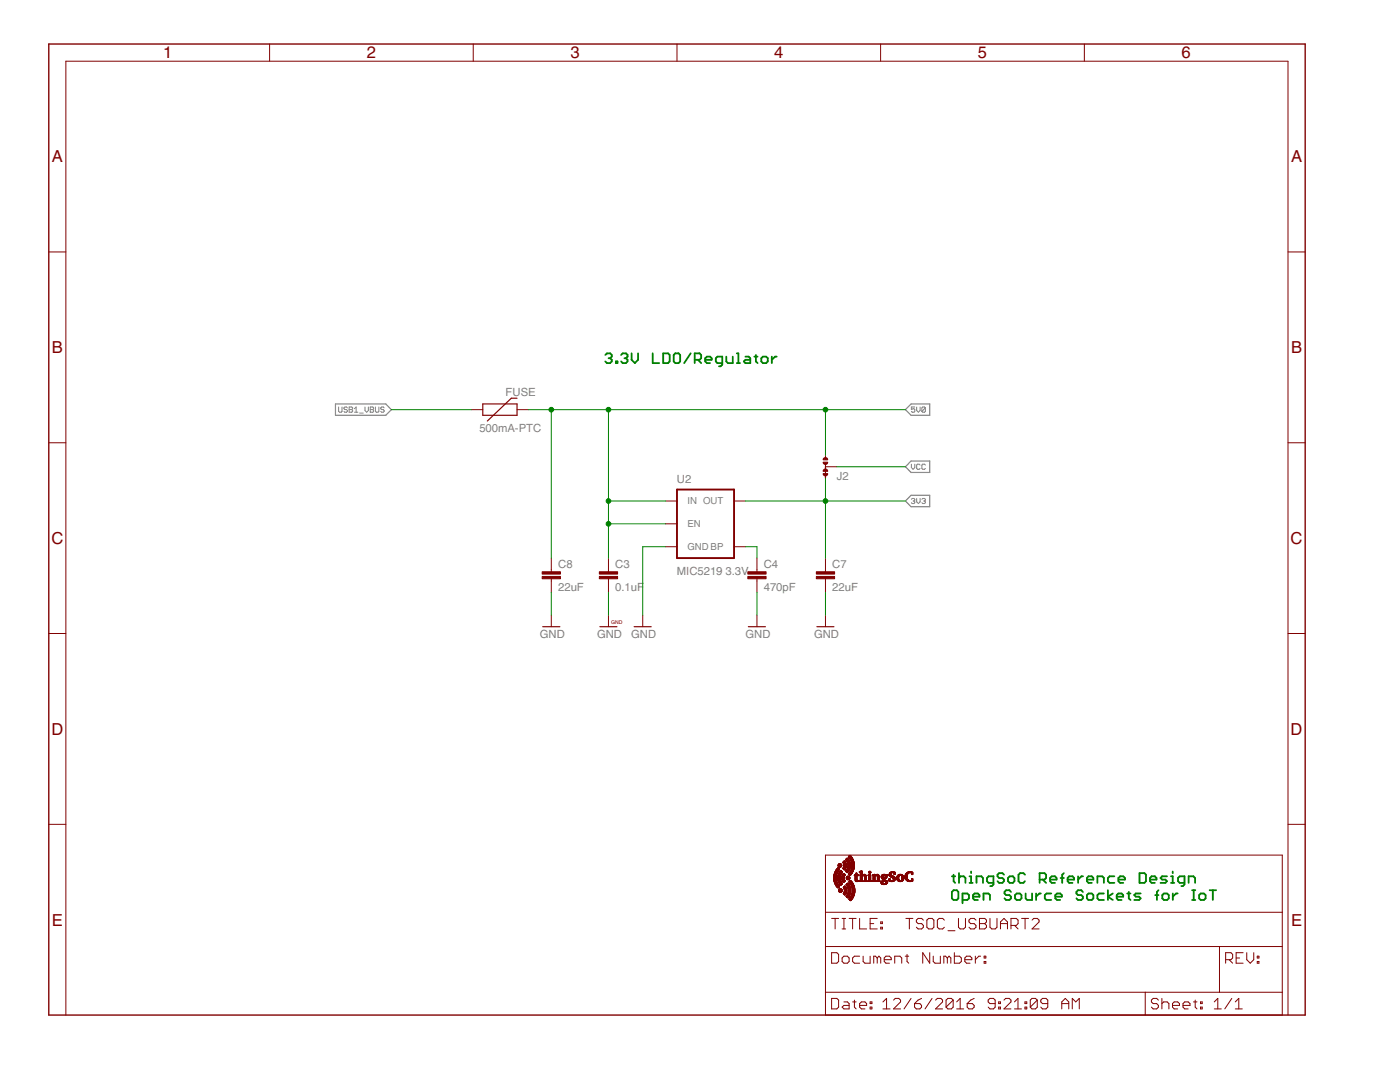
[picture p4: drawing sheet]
<svg xmlns="http://www.w3.org/2000/svg" width="279mm" height="216mm" viewBox="0 0 279 216" stroke-linecap="round" stroke-linejoin="round" font-family="sans-serif">
<defs><g id="words">
<g font-size="3.8" fill="#800000">
<text x="32.6" y="11.7">1</text>
<text x="73.2" y="11.7">2</text>
<text x="113.9" y="11.7">3</text>
<text x="154.5" y="11.7">4</text>
<text x="195.2" y="11.7">5</text>
<text x="235.8" y="11.7">6</text>
<text x="10.3" y="32.4">A</text>
<text x="257.7" y="32.4">A</text>
<text x="10.3" y="70.5">B</text>
<text x="257.7" y="70.5">B</text>
<text x="10.3" y="108.5">C</text>
<text x="257.6" y="108.5">C</text>
<text x="10.3" y="146.6">D</text>
<text x="257.6" y="146.6">D</text>
<text x="10.3" y="184.7">E</text>
<text x="257.7" y="184.7">E</text>
</g>
<g font-size="2.6" fill="#808080">
<text x="100.9" y="79">FUSE</text>
<text x="95.7" y="86.3">500mA-PTC</text>
<text x="167" y="95.9">J2</text>
<text x="135.1" y="96.3">U2</text>
<text x="111.4" y="113.3">C8</text>
<text x="122.8" y="113.3">C3</text>
<text x="152.4" y="113.3">C4</text>
<text x="166.1" y="113.3">C7</text>
<text x="111.4" y="117.9">22uF</text>
<text x="122.8" y="117.9">0.1uF</text>
<text x="135.1" y="114.8">MIC5219</text>
<text x="144.8" y="114.8">3.3V</text>
<text x="152.4" y="117.9">470pF</text>
<text x="166.1" y="117.9">22uF</text>
<text x="107.7" y="127.3">GND</text>
<text x="119.1" y="127.3">GND</text>
<text x="126" y="127.3">GND</text>
<text x="148.8" y="127.3">GND</text>
<text x="162.5" y="127.3">GND</text>
</g>
<g font-size="2.2" fill="#808080">
<text x="137.2" y="100.7">IN OUT</text>
<text x="137.2" y="105.2">EN</text>
<text x="137.2" y="109.8">GNDBP</text>
</g>
<text font-size="1.2" fill="#800000" x="122" y="124.5">GND</text>
</g></defs>
<path d="M67 80.6h10l1.1 1.1-1.1 1.2h-10zM181.8 80.6h3.7v2.3h-3.7l-1.1-1.2zM181.8 92h3.7v2.3h-3.7l-1.1-1.2zM181.8 98.8h3.7v2.3h-3.7l-1.1-1.1z" fill="none" stroke="#808080" stroke-width=".23"/>
<g fill="none" stroke="#808080" stroke-width=".2">
<path d="M67.6 81.2v.9l.2 .2h.3l.2-.2v-.9M69.3 81.4l-.1-.2h-.4l-.2 .2 .2 .3h.4l.1 .2-.1 .4h-.4l-.2-.2M69.7 81.2h.5l.2 .2-.2 .3 .2 .4-.2 .2h-.5zM69.7 81.7h.5M70.7 82.3h.7M70.7 81.6l.4-.4v1.1M71.8 82.4h.7M72.8 81.2v.7l.4 .4 .3-.4v-.7M73.9 81.2h.5l.2 .2-.2 .3 .2 .4-.2 .2h-.5zM73.9 81.7h.5M74.9 81.2v.9l.2 .2h.3l.2-.2v-.9M76.7 81.4l-.2-.2h-.3l-.2 .2 .2 .3h.3l.2 .4-.2 .2h-.3l-.2-.2"/>
<path d="M181.9 92.6v.7l.3 .3 .4-.3v-.7M181.9 99.6l.2-.1h.3l.2 .1-.2 .4M182.2 100h.2M182.4 100l.2 .1-.2 .4h-.3l-.2-.2M182.6 81.2h-.7v.5l.3-.1 .4 .1v.4l-.2 .2h-.3l-.2-.2M182.9 81.2v.7l.4 .4 .3-.4v-.7M182.9 99.5v.6l.4 .4 .3-.4v-.6M183.6 92.8l-.1-.2h-.4l-.2 .2v.7l.2 .1h.4l.1-.1M184 99.6l.1-.1h.4l.2 .1-.2 .4M184.3 100h.2M184.5 100l.2 .1-.2 .4h-.4l-.1-.2M184.7 81.4l-.2-.2h-.4l-.1 .2v.7"/>
<path d="M184.7 81.4v.7l-.2 .2h-.4l-.1-.2M184.7 92.8l-.2-.2h-.4l-.1 .2v.7l.1 .1h.4l.2-.1M184.7 81.4l-.7 .7"/>
</g>
<g fill="none" stroke="#800000" stroke-width=".2">
<path d="M53.8 8.8v3.4M94.4 8.8v3.4M135.1 8.8v3.4M175.7 8.8v3.4M216.4 8.8v3.4M9.7 50.3h3.4M257 50.3h3.5M9.7 88.3h3.4M94.1 81.7h2.3M103.2 81.7h2.3M132.8 100h2.3M146.5 100h2.3"/>
<path d="M164.7 90.8v.7M164.7 92.7v.9M164.7 94.7v.7M164.7 93.1h2.3M257 88.3h3.5M110 111.4v2.7M110 115.5v2.7M121.4 111.4v2.7M121.4 115.5v2.7M132.8 109.1h2.3M132.8 104.5h2.3M146.5 109.1h2.3"/>
<path d="M151.1 111.4v2.7M151.1 115.5v2.7M164.7 111.4v2.7M164.7 115.5v2.7M9.7 126.4h3.4M110 122.8v2.3M121.4 122.8v2.3M128.3 122.8v2.3M151.1 122.8v2.3M164.7 122.8v2.3M257 126.4h3.5M9.7 164.5h3.4"/>
<path d="M164.7 170.6h91.2v31.9h-91.2zM257 164.5h3.5M164.7 188.9h91.2M164.7 198h91.2M164.7 182h91.2M166 190.1h1l.4 .3v1.5l-.4 .3h-1zM166 199.2h1l.4 .4v1.4l-.4 .3h-1zM166 183.3h1.4M166.7 183.3v2.1M168.1 191.2l.3-.4h.7l.4 .4v.7l-.4 .3h-.7l-.3-.3zM168.1 183.3h.7M168.1 185.4h.7"/>
<path d="M168.4 199.9h.7l.4 .4v1h-1.1l-.3-.3 .3-.4h1.1M168.4 183.3v2.1M169.5 183.3h1.4M170.2 199.9h.7M170.2 183.3v2.1M170.5 199.6v1.4l.4 .3M171.6 183.3v2.1h1.4M171.6 190.8h-1.1l-.3 .4v.7l.3 .3h1.1M172.3 190.8v1.1l.3 .3h1.1v-1.4M173.7 199.9h.3v.4h-.3zM173.7 184.3h.7M175.1 183.3h-1.4v2.1h1.4"/>
<path d="M175.1 191.2l-.4-.4h-.3v1.4M175.1 191.2l.3-.4 .4 .4v1M175.1 191.2v1M175.8 185h.3v.4h-.3zM175.8 184h.3v.3h-.3zM176.2 199.9l.7-.7v2.1M176.5 191.5h1.4v-.3l-.4-.4h-.7l-.3 .4v.7l.3 .3h.7M178.3 199.6l.4-.4h.7l.3 .4v.3l-1.4 1.4h1.4M178.6 192.2v-1.4h1l.4 .4v1M180.7 190.8h.7M180.8 183.3h1.4M181 190.4v1.5l.4 .3"/>
<path d="M181.5 183.3v2.1M181.8 199.2l-1.4 2.1M183.9 199.2l-.7 .4-.7 .7M184.3 183.6l-.4-.3h-.7l-.3 .3v.4l.3 .3h.7l.4 .4v.3l-.4 .4h-.7l-.3-.4M185 183.6l.3-.3h.7l.4 .3v1.4l-.4 .4h-.7l-.3-.4zM185.5 190.1v2.1l-1.4-2.1v2.1M186 199.2l-1.4 2.1M186.2 190.8v1.1l.4 .3h1.1v-1.4M186.7 199.6l.4-.4h.7l.3 .4v.3l-1.4 1.4h1.4M188.5 183.6l-.4-.3h-.7l-.3 .3v1.4l.3 .4h.7l.4-.4M189.1 191.2l-.4-.4h-.3v1.4M189.1 191.2v1"/>
<path d="M189.1 191.2l.3-.4 .4 .4v1M189.2 185.7h1.4M190.2 199.6v1.4l-.3 .3h-.7l-.4-.3M190.2 199.6l-.3-.4h-.7l-.4 .4v1.4M190.2 199.6l-1.4 1.4M190.5 190.1v2.1h1l.4-.3v-.7l-.4-.4h-1M190.9 199.9l.7-.7v2.1M191.3 183.3v1.7l.3 .4h.7l.4-.4v-1.7M192.6 191.5h1.4v-.3l-.4-.4h-.7l-.3 .4v.7l.3 .3h.7M194.4 199.2l-.7 .4-.7 .7M194.6 190.8v1.4M194.8 183.6l-.4-.3h-.7l-.3 .3v.4l.3 .3h.7l.4 .4v.3l-.4 .4h-.7l-.3-.4"/>
<path d="M195.5 183.3h1l.4 .3v.4l-.4 .3 .4 .4v.3l-.4 .4h-1zM195.5 184.3h1M195.7 190.8h-.4l-.7 .7M196.4 191.9h.3v.3h-.3zM196.4 190.8h.3v.4h-.3zM197.6 183.3v1.7l.3 .4h.7l.4-.4v-1.7M199.3 199.9h.4v.4h-.4zM199.7 185.4v-1.4l.7-.7 .7 .7v1.4M199.7 184.3h1.4M200.4 199.6l.3-.4h.7l.4 .4v.3l-1.4 1.4h1.4M201.8 184.7h1l.4-.4v-.7l-.4-.3h-1v2.1M202.5 199.9l.7-.7v2.1"/>
<path d="M202.5 184.7l.7 .7M203.9 183.3h1.4M204.6 199.9h.3v.4h-.3zM204.6 183.3v2.1M206 183.6l.3-.3h.7l.4 .3v.4l-1.4 1.4h1.4M207 199.6v1.4l-.3 .3h-.7l-.4-.3M207 199.6l-.3-.4h-.7l-.4 .4v1.4M207 199.6l-1.4 1.4M228.6 198v4.5M231.2 199.6l-.4-.4h-.7l-.3 .4v.3l.3 .4h.7l.4 .3v.4l-.4 .3h-.7l-.3-.3M231.9 199.2v2.1M238.2 199.9h.7"/>
<path d="M238.5 199.6v1.4l.4 .3M239.6 199.9h.3v.4h-.3zM242.3 199.9l.7-.7v2.1M243.4 188.9v9.1M244.6 191.5h1.1l.3-.3v-.8l-.3-.3h-1.1v2.1M245.3 191.5l.7 .7M245.8 199.2l-1.4 2.1M246.5 199.9l.7-.7v2.1M246.7 191.2h.7M248.1 190.1h-1.4v2.1h1.4M248.8 190.1v1.4l.7 .7 .7-.7v-1.4M250.9 191.9h.3v.3h-.3z"/>
<path d="M250.9 190.8h.3v.4h-.3zM13.1 202.5v-190.3h243.9v190.3M171.6 200.6h1.4v-.3l-.4-.4h-.7l-.3 .4v.7l.3 .3h.7M173.7 201h.3v.3h-.3zM176.2 201.3h1.4M182.5 200.3h1.1l.3 .3v.4l-.3 .3h-.7l-.4-.3zM190.9 201.3h1.4M193 200.3h1.1l.3 .3v.4l-.3 .3h-.7l-.4-.3zM198.6 200.3h-1l-.4-.4v-.3l.4-.4h.7l.3 .4v1.4l-.3 .3h-.7l-.4-.3M199.3 201h.4v.3h-.4zM202.5 201.3h1.4M204.6 201h.3v.3h-.3z"/>
<path d="M209.1 200.3h-1.1l-.3-.4v-.3l.3-.4h.7l.4 .4v1.4l-.4 .3h-.7l-.3-.3M211.9 200.3h1.4M211.9 201.3v-1.4l.7-.7 .7 .7v1.4M214 201.3v-2.1l.7 .7 .7-.7v2.1M231.9 200.3l.3-.4h.7l.4 .4v1M234 200.6h1.4v-.3l-.4-.4h-.7l-.3 .4v.7l.3 .3h.7M236.1 200.6h1.4v-.3l-.4-.4h-.7l-.3 .4v.7l.3 .3h.7M239.6 201h.3v.3h-.3zM242.3 201.3h1.4M246.5 201.3h1.4"/>
</g>
<path d="M9.7 8.8h250.8v193.7h-250.8z" fill="none" stroke="#800000" stroke-width=".28"/>
<path d="M135.1 97.7h11.4v13.7h-11.4z" fill="none" stroke="#800000" stroke-width=".38"/>
<path d="M103.2 79.5h-1.2l-4.7 4.5M96.4 80.6h6.8v2.3h-6.8zM164.7 93.1v2.3M108.3 125.1h3.4M119.7 125.1h3.4M126.6 125.1h3.4M149.4 125.1h3.4M163 125.1h3.4" fill="none" stroke="#800000" stroke-width=".23"/>
<g fill="#800000" stroke="#800000" stroke-width=".2">
<path d="M149.2 115h3.7v.5h-3.7z"/>
<path d="M149.2 114.1h3.7v.5h-3.7z"/>
<path d="M119.6 115h3.7v.5h-3.7z"/>
<path d="M119.6 114.1h3.7v.5h-3.7z"/>
<path d="M169.7 179.7h.1z"/>
<path d="M169.6 179.6l.2 .1z"/>
<path d="M169.6 179.6l.3 .1z"/>
<path d="M169.6 179.6h.3z"/>
<path d="M169.5 179.5l.4 .1z"/>
<path d="M169.5 179.5h.5z"/>
<path d="M169.4 179.5h.6z"/>
<path d="M169.4 179.4l.6 .1z"/>
<path d="M169.4 179.4l.7 .1z"/>
<path d="M169.4 179.4h.7z"/>
<path d="M169.4 179.3l.7 .1z"/>
<path d="M169.5 179.3l.6 .1z"/>
<path d="M169.5 179.3h.6z"/>
<path d="M169.5 179.2l.6 .1z"/>
<path d="M169.5 179.2l.7 .1z"/>
<path d="M169.5 179.2h.7z"/>
<path d="M169.6 179.2h.6z"/>
<path d="M169.6 179.1l.6 .1z"/>
<path d="M169.1 179.1l.1 .1z"/>
<path d="M169.1 179.1h.1z"/>
<path d="M169.7 179.1h.5z"/>
<path d="M169.1 179.1h.2z"/>
<path d="M169.7 179.1h.6z"/>
<path d="M169 179l.3 .1z"/>
<path d="M169.7 179l.6 .1z"/>
<path d="M169 179h.3z"/>
<path d="M169.7 179h.6z"/>
<path d="M168.9 179h.5z"/>
<path d="M169.8 179h.5z"/>
<path d="M168.9 178.9l.5 .1z"/>
<path d="M169.8 178.9l.5 .1z"/>
<path d="M168.9 178.9h.5z"/>
<path d="M169.8 178.9h.5z"/>
<path d="M168.8 178.8l.6 .1z"/>
<path d="M169.8 178.8l.6 .1z"/>
<path d="M168.9 178.8h.6z"/>
<path d="M169.8 178.8h.6z"/>
<path d="M168.9 178.7l.6 .1z"/>
<path d="M169.9 178.7l.5 .1z"/>
<path d="M169 178.7l.5 .1z"/>
<path d="M169 178.7h.5z"/>
<path d="M169.9 178.7h.5z"/>
<path d="M169.9 178.7h.6z"/>
<path d="M169 178.6l.6 .1z"/>
<path d="M169.9 178.6l.6 .1z"/>
<path d="M169 178.6h.6z"/>
<path d="M169.9 178.6h.6z"/>
<path d="M169.1 178.6h.5z"/>
<path d="M168.5 178.5l.2 .1z"/>
<path d="M169.1 178.5l.5 .1z"/>
<path d="M169.9 178.5l.6 .1z"/>
<path d="M170 178.5l.5 .1z"/>
<path d="M168.5 178.5h.2z"/>
<path d="M169.1 178.5h.5z"/>
<path d="M170 178.5h.5z"/>
<path d="M168.4 178.5h.3z"/>
<path d="M168.4 178.4l.3 .1z"/>
<path d="M169.1 178.4l.5 .1z"/>
<path d="M170 178.4l.5 .1z"/>
<path d="M168.4 178.4l.4 .1z"/>
<path d="M169.1 178.4l.6 .1z"/>
<path d="M168.4 178.4h.4z"/>
<path d="M169.1 178.4h.6z"/>
<path d="M170 178.4h.5z"/>
<path d="M168.3 178.4h.5z"/>
<path d="M169.2 178.4h.5z"/>
<path d="M168.3 178.3l.5 .1z"/>
<path d="M169.2 178.3l.5 .1z"/>
<path d="M170 178.3l.5 .1z"/>
<path d="M168.3 178.3h.5z"/>
<path d="M169.2 178.3h.5z"/>
<path d="M170 178.3h.5z"/>
<path d="M168.3 178.2l.5 .1z"/>
<path d="M169.2 178.2l.5 .1z"/>
<path d="M170 178.2l.5 .1z"/>
<path d="M168.3 178.2l.6 .1z"/>
<path d="M170.1 178.2l.5 .1z"/>
<path d="M168.4 178.2h.5z"/>
<path d="M169.2 178.2h.5z"/>
<path d="M170.1 178.2h.5z"/>
<path d="M168.3 178.2h.6z"/>
<path d="M168.4 178.1l.5 .1z"/>
<path d="M169.3 178.1l.4 .1z"/>
<path d="M170.1 178.1l.5 .1z"/>
<path d="M168.4 178.1h.5z"/>
<path d="M169.2 178.1h.6z"/>
<path d="M170.1 178.1h.5z"/>
<path d="M168.4 178l.6 .1z"/>
<path d="M169.3 178l.5 .1z"/>
<path d="M170.1 178l.5 .1z"/>
<path d="M167.6 178l.2 .1z"/>
<path d="M167.6 178h.3z"/>
<path d="M168.5 178h.5z"/>
<path d="M169.3 178h.5z"/>
<path d="M170.1 178h.5z"/>
<path d="M167.5 178h.4z"/>
<path d="M167.5 177.9l.5 .1z"/>
<path d="M168.5 177.9l.5 .1z"/>
<path d="M169.3 177.9l.5 .1z"/>
<path d="M170.1 177.9l.5 .1z"/>
<path d="M167.4 177.9h.6z"/>
<path d="M168.5 177.9h.5z"/>
<path d="M169.3 177.9h.5z"/>
<path d="M170.1 177.9h.5z"/>
<path d="M167.4 177.8l.7 .1z"/>
<path d="M168.5 177.8l.5 .1z"/>
<path d="M169.3 177.8l.5 .1z"/>
<path d="M170.1 177.8l.5 .1z"/>
<path d="M167.4 177.8h.7z"/>
<path d="M168.5 177.8h.5z"/>
<path d="M169.3 177.8h.5z"/>
<path d="M170.1 177.8h.5z"/>
<path d="M167.4 177.8h.6z"/>
<path d="M167.4 177.7l.6 .1z"/>
<path d="M168.5 177.7l.5 .1z"/>
<path d="M169.3 177.7l.5 .1z"/>
<path d="M170.1 177.7l.5 .1z"/>
<path d="M167.4 177.7l.7 .1z"/>
<path d="M167.3 177.7h.8z"/>
<path d="M168.5 177.7h.5z"/>
<path d="M169.3 177.7h.5z"/>
<path d="M170.1 177.7h.5z"/>
<path d="M167.4 177.7h.7z"/>
<path d="M167.4 177.6l.7 .1z"/>
<path d="M168.5 177.6l.5 .1z"/>
<path d="M169.3 177.6l.5 .1z"/>
<path d="M170.1 177.6l.5 .1z"/>
<path d="M167.4 177.6h.6z"/>
<path d="M168.5 177.6h.5z"/>
<path d="M169.3 177.6h.5z"/>
<path d="M170.1 177.6h.5z"/>
<path d="M167.4 177.6h.7z"/>
<path d="M167.4 177.5l.7 .1z"/>
<path d="M168.5 177.5l.5 .1z"/>
<path d="M169.3 177.5l.5 .1z"/>
<path d="M170.1 177.5l.5 .1z"/>
<path d="M167.4 177.5h.6z"/>
<path d="M168.5 177.5h.5z"/>
<path d="M169.3 177.5h.5z"/>
<path d="M170.1 177.5h.5z"/>
<path d="M167.4 177.4l.6 .1z"/>
<path d="M168.5 177.4l.5 .1z"/>
<path d="M169.3 177.4l.5 .1z"/>
<path d="M170.1 177.4l.5 .1z"/>
<path d="M167.5 177.4l.5 .1z"/>
<path d="M167.5 177.4h.5z"/>
<path d="M168.5 177.4h.5z"/>
<path d="M169.3 177.4h.5z"/>
<path d="M170.1 177.4h.5z"/>
<path d="M167.5 177.4h.4z"/>
<path d="M167.6 177.4h.3z"/>
<path d="M167.6 177.3l.2 .1z"/>
<path d="M168.4 177.3l.6 .1z"/>
<path d="M169.3 177.3l.5 .1z"/>
<path d="M170.1 177.3l.5 .1z"/>
<path d="M168.4 177.3h.5z"/>
<path d="M169.2 177.3h.6z"/>
<path d="M170.1 177.3h.5z"/>
<path d="M168.4 177.2l.5 .1z"/>
<path d="M169.2 177.2l.6 .1z"/>
<path d="M170.1 177.2l.5 .1z"/>
<path d="M169.3 177.2l.4 .1z"/>
<path d="M168.4 177.2h.5z"/>
<path d="M169.2 177.2h.5z"/>
<path d="M170.1 177.2h.5z"/>
<path d="M168.3 177.2h.6z"/>
<path d="M168.4 177.1l.5 .1z"/>
<path d="M169.2 177.1l.5 .1z"/>
<path d="M170.1 177.1l.5 .1z"/>
<path d="M167.2 177.1l.1 .1z"/>
<path d="M168.3 177.1l.6 .1z"/>
<path d="M167.2 177.1h.1z"/>
<path d="M168.3 177.1h.6z"/>
<path d="M169.2 177.1h.5z"/>
<path d="M170.1 177.1h.5z"/>
<path d="M167.2 177.1h.2z"/>
<path d="M168.3 177.1h.5z"/>
<path d="M170 177.1h.5z"/>
<path d="M167.1 177.1h.3z"/>
<path d="M167.1 177l.3 .1z"/>
<path d="M168.3 177l.5 .1z"/>
<path d="M169.2 177l.5 .1z"/>
<path d="M170 177l.5 .1z"/>
<path d="M167 177h.5z"/>
<path d="M168.3 177h.5z"/>
<path d="M169.2 177h.5z"/>
<path d="M170 177h.5z"/>
<path d="M168.4 177h.4z"/>
<path d="M169.1 177h.6z"/>
<path d="M167 176.9l.5 .1z"/>
<path d="M168.4 176.9l.3 .1z"/>
<path d="M169.1 176.9l.5 .1z"/>
<path d="M170 176.9l.5 .1z"/>
<path d="M167 176.9h.6z"/>
<path d="M168.5 176.9h.2z"/>
<path d="M169.1 176.9h.5z"/>
<path d="M170 176.9h.5z"/>
<path d="M166.9 176.8l.7 .1z"/>
<path d="M168.5 176.8l.2 .1z"/>
<path d="M169.1 176.8l.5 .1z"/>
<path d="M170 176.8l.5 .1z"/>
<path d="M166.9 176.8h.6z"/>
<path d="M168.5 176.8h.2z"/>
<path d="M169.1 176.8h.5z"/>
<path d="M170 176.8h.5z"/>
<path d="M169.9 176.8h.6z"/>
<path d="M169 176.8h.6z"/>
<path d="M166.9 176.7l.5 .1z"/>
<path d="M169 176.7l.6 .1z"/>
<path d="M169.9 176.7l.5 .1z"/>
<path d="M166.8 176.7l.7 .1z"/>
<path d="M169.9 176.7l.6 .1z"/>
<path d="M166.8 176.7h.6z"/>
<path d="M169 176.7h.5z"/>
<path d="M169.9 176.7h.5z"/>
<path d="M168.9 176.7h.6z"/>
<path d="M166.8 176.6l.6 .1z"/>
<path d="M168.9 176.6l.6 .1z"/>
<path d="M169.9 176.6l.5 .1z"/>
<path d="M166.8 176.6l.5 .1z"/>
<path d="M169.8 176.6l.6 .1z"/>
<path d="M166.8 176.6h.5z"/>
<path d="M167.7 176.6h.2z"/>
<path d="M168.9 176.6h.6z"/>
<path d="M169.9 176.6h.5z"/>
<path d="M169.8 176.6h.6z"/>
<path d="M166.7 176.5l.6 .1z"/>
<path d="M167.7 176.5l.2 .1z"/>
<path d="M168.8 176.5l.6 .1z"/>
<path d="M169.8 176.5l.6 .1z"/>
<path d="M169.8 176.5l.5 .1z"/>
<path d="M166.7 176.5h.6z"/>
<path d="M167.7 176.5h.3z"/>
<path d="M168.9 176.5h.5z"/>
<path d="M169.8 176.5h.5z"/>
<path d="M176.2 176.5h.4z"/>
<path d="M166.7 176.4l.6 .1z"/>
<path d="M167.6 176.4l.4 .1z"/>
<path d="M168.9 176.4l.5 .1z"/>
<path d="M169.8 176.4l.5 .1z"/>
<path d="M176.1 176.4l.6 .1z"/>
<path d="M166.7 176.4l.5 .1z"/>
<path d="M166.7 176.4h.5z"/>
<path d="M167.6 176.4h.5z"/>
<path d="M168.9 176.4h.5z"/>
<path d="M169.8 176.4h.5z"/>
<path d="M176 176.4h.8z"/>
<path d="M169 176.4h.3z"/>
<path d="M169.7 176.4h.6z"/>
<path d="M166.6 176.4h.6z"/>
<path d="M175.9 176.4h1z"/>
<path d="M166.6 176.3l.6 .1z"/>
<path d="M167.6 176.3l.5 .1z"/>
<path d="M169 176.3l.3 .1z"/>
<path d="M169.7 176.3l.5 .1z"/>
<path d="M175.9 176.3l1 .1z"/>
<path d="M167.5 176.3l.6 .1z"/>
<path d="M169.7 176.3l.6 .1z"/>
<path d="M175.9 176.3l.5 .1z"/>
<path d="M176.6 176.3l.4 .1z"/>
<path d="M166.6 176.3h.6z"/>
<path d="M167.5 176.3h.6z"/>
<path d="M169.1 176.3h.2z"/>
<path d="M169.7 176.3h.5z"/>
<path d="M175.9 176.3h.4z"/>
<path d="M176.7 176.3h.3z"/>
<path d="M166.6 176.3h.5z"/>
<path d="M169.1 176.3h.1z"/>
<path d="M166.6 176.2l.5 .1z"/>
<path d="M167.5 176.2l.6 .1z"/>
<path d="M169.1 176.2l.1 .1z"/>
<path d="M169.6 176.2l.6 .1z"/>
<path d="M175.8 176.2l.5 .1z"/>
<path d="M176.7 176.2l.3 .1z"/>
<path d="M175.9 176.2l.3 .1z"/>
<path d="M176.7 176.2l.4 .1z"/>
<path d="M166.6 176.2h.5z"/>
<path d="M167.4 176.2h.6z"/>
<path d="M169.6 176.2h.6z"/>
<path d="M175.8 176.2h.4z"/>
<path d="M176.7 176.2h.4z"/>
<path d="M176.8 176.2h.3z"/>
<path d="M166.6 176.1l.5 .1z"/>
<path d="M167.4 176.1l.6 .1z"/>
<path d="M169.5 176.1l.6 .1z"/>
<path d="M175.8 176.1l.4 .1z"/>
<path d="M176.8 176.1l.3 .1z"/>
<path d="M169.5 176.1l.7 .1z"/>
<path d="M166.6 176.1h.5z"/>
<path d="M167.4 176.1h.6z"/>
<path d="M169.5 176.1h.6z"/>
<path d="M175.8 176.1h.4z"/>
<path d="M176.8 176.1h.3z"/>
<path d="M166.5 176.1h.5z"/>
<path d="M167.4 176.1h.5z"/>
<path d="M166.5 176l.5 .1z"/>
<path d="M167.4 176l.5 .1z"/>
<path d="M169.5 176l.6 .1z"/>
<path d="M175.8 176l.4 .1z"/>
<path d="M176.8 176l.3 .1z"/>
<path d="M168.3 176l.1 .1z"/>
<path d="M169.4 176l.7 .1z"/>
<path d="M166.5 176h.5z"/>
<path d="M167.3 176h.6z"/>
<path d="M168.3 176h.1z"/>
<path d="M169.4 176h.7z"/>
<path d="M175.8 176h.4z"/>
<path d="M176.8 176h.3z"/>
<path d="M168.3 176h.2z"/>
<path d="M175.9 176h.3z"/>
<path d="M166.5 175.9l.5 .1z"/>
<path d="M167.3 175.9l.6 .1z"/>
<path d="M168.3 175.9l.2 .1z"/>
<path d="M169.4 175.9l.6 .1z"/>
<path d="M175.9 175.9l.3 .1z"/>
<path d="M176.8 175.9l.3 .1z"/>
<path d="M168.2 175.9l.3 .1z"/>
<path d="M176.7 175.9l.4 .1z"/>
<path d="M166.5 175.9h.5z"/>
<path d="M167.3 175.9h.5z"/>
<path d="M168.2 175.9h.4z"/>
<path d="M169.4 175.9h.6z"/>
<path d="M175.9 175.9h.3z"/>
<path d="M176.7 175.9h.4z"/>
<path d="M167.3 175.9h.6z"/>
<path d="M169.5 175.9h.5z"/>
<path d="M170.9 175.9h.2z"/>
<path d="M176.6 175.9h.5z"/>
<path d="M177.8 175.9h.3z"/>
<path d="M179.5 175.9h.3z"/>
<path d="M181.4 175.9h.4z"/>
<path d="M169.5 175.9h.4z"/>
<path d="M170.8 175.9h.4z"/>
<path d="M171.5 175.9h.7z"/>
<path d="M172.4 175.9h.7z"/>
<path d="M173.2 175.9h.7z"/>
<path d="M174.1 175.9h.7z"/>
<path d="M175 175.9h.6z"/>
<path d="M176.5 175.9h.6z"/>
<path d="M177.7 175.9h.5z"/>
<path d="M179.4 175.9h.5z"/>
<path d="M181.3 175.9h.6z"/>
<path d="M166.5 175.8l.5 .1z"/>
<path d="M167.3 175.8l.5 .1z"/>
<path d="M168.2 175.8l.4 .1z"/>
<path d="M169.5 175.8l.4 .1z"/>
<path d="M170.8 175.8l.5 .1z"/>
<path d="M171.5 175.8l.7 .1z"/>
<path d="M172.4 175.8l.7 .1z"/>
<path d="M173.2 175.8l.7 .1z"/>
<path d="M174.1 175.8l.7 .1z"/>
<path d="M175 175.8l.6 .1z"/>
<path d="M176 175.8l.3 .1z"/>
<path d="M176.3 175.8l.8 .1z"/>
<path d="M177.5 175.8l.8 .1z"/>
<path d="M179.3 175.8l.7 .1z"/>
<path d="M181.2 175.8l.8 .1z"/>
<path d="M170.7 175.8l.7 .1z"/>
<path d="M176 175.8l1.1 .1z"/>
<path d="M177.5 175.8l.9 .1z"/>
<path d="M181.2 175.8l.9 .1z"/>
<path d="M166.5 175.8h.5z"/>
<path d="M167.3 175.8h.5z"/>
<path d="M168.1 175.8h.6z"/>
<path d="M169.5 175.8h.4z"/>
<path d="M170.7 175.8h.7z"/>
<path d="M171.5 175.8h.7z"/>
<path d="M172.4 175.8h.7z"/>
<path d="M173.2 175.8h.7z"/>
<path d="M174.1 175.8h.7z"/>
<path d="M175 175.8h.6z"/>
<path d="M176.1 175.8h1z"/>
<path d="M177.4 175.8h1z"/>
<path d="M179.3 175.8h.8z"/>
<path d="M181.1 175.8h1.1z"/>
<path d="M166.5 175.8h.4z"/>
<path d="M169.6 175.8h.2z"/>
<path d="M166.4 175.7l.5 .1z"/>
<path d="M167.3 175.7l.5 .1z"/>
<path d="M168.1 175.7l.6 .1z"/>
<path d="M169.6 175.7l.2 .1z"/>
<path d="M170.7 175.7l.7 .1z"/>
<path d="M171.5 175.7l.7 .1z"/>
<path d="M172.4 175.7l.7 .1z"/>
<path d="M173.2 175.7l.7 .1z"/>
<path d="M174.1 175.7l.7 .1z"/>
<path d="M175 175.7l.6 .1z"/>
<path d="M176.1 175.7l.9 .1z"/>
<path d="M177.4 175.7l1.1 .1z"/>
<path d="M179.2 175.7l.9 .1z"/>
<path d="M181.1 175.7l1.1 .1z"/>
<path d="M171.7 175.7l.4 .1z"/>
<path d="M172.5 175.7l.4 .1z"/>
<path d="M173.4 175.7l.4 .1z"/>
<path d="M174.2 175.7l.4 .1z"/>
<path d="M175.1 175.7l.4 .1z"/>
<path d="M179.2 175.7l.4 .1z"/>
<path d="M179.7 175.7l.5 .1z"/>
<path d="M181 175.7l1.2 .1z"/>
<path d="M166.4 175.7h.5z"/>
<path d="M167.3 175.7h.5z"/>
<path d="M168.1 175.7h.5z"/>
<path d="M169.7 175.7h.1z"/>
<path d="M170.7 175.7h.7z"/>
<path d="M171.7 175.7h.3z"/>
<path d="M172.6 175.7h.3z"/>
<path d="M173.4 175.7h.4z"/>
<path d="M174.3 175.7h.3z"/>
<path d="M175.1 175.7h.4z"/>
<path d="M176.1 175.7h.8z"/>
<path d="M177.4 175.7h.4z"/>
<path d="M178.1 175.7h.4z"/>
<path d="M179.2 175.7h.3z"/>
<path d="M179.8 175.7h.4z"/>
<path d="M181 175.7h.5z"/>
<path d="M181.8 175.7h.4z"/>
<path d="M170.7 175.7h.5z"/>
<path d="M178.1 175.7h.5z"/>
<path d="M179.1 175.7h.4z"/>
<path d="M181.9 175.7h.3z"/>
<path d="M166.4 175.6l.5 .1z"/>
<path d="M167.2 175.6l.5 .1z"/>
<path d="M168.1 175.6l.5 .1z"/>
<path d="M170.7 175.6l.4 .1z"/>
<path d="M171.7 175.6l.3 .1z"/>
<path d="M172.6 175.6l.3 .1z"/>
<path d="M173.4 175.6l.4 .1z"/>
<path d="M174.3 175.6l.3 .1z"/>
<path d="M175.1 175.6l.4 .1z"/>
<path d="M176.1 175.6l.7 .1z"/>
<path d="M177.4 175.6l.3 .1z"/>
<path d="M178.2 175.6l.4 .1z"/>
<path d="M179.1 175.6l.4 .1z"/>
<path d="M179.9 175.6l.3 .1z"/>
<path d="M180.9 175.6l.5 .1z"/>
<path d="M181.9 175.6l.3 .1z"/>
<path d="M170.7 175.6l.3 .1z"/>
<path d="M176.1 175.6l.6 .1z"/>
<path d="M179.9 175.6l.4 .1z"/>
<path d="M166.4 175.6h.5z"/>
<path d="M167.2 175.6h.5z"/>
<path d="M168 175.6h.6z"/>
<path d="M170.7 175.6h.3z"/>
<path d="M171.7 175.6h.3z"/>
<path d="M172.6 175.6h.3z"/>
<path d="M173.4 175.6h.4z"/>
<path d="M174.3 175.6h.3z"/>
<path d="M175.1 175.6h.4z"/>
<path d="M176.1 175.6h.5z"/>
<path d="M177.4 175.6h.3z"/>
<path d="M178.2 175.6h.4z"/>
<path d="M179.1 175.6h.4z"/>
<path d="M179.9 175.6h.4z"/>
<path d="M180.9 175.6h.4z"/>
<path d="M181.9 175.6h.3z"/>
<path d="M168.1 175.6h.5z"/>
<path d="M176.1 175.6h.3z"/>
<path d="M176.1 175.6h.2z"/>
<path d="M178.3 175.6h.3z"/>
<path d="M179 175.6h.4z"/>
<path d="M180.8 175.6h.5z"/>
<path d="M166.4 175.5l.5 .1z"/>
<path d="M167.2 175.5l.5 .1z"/>
<path d="M168 175.5l.6 .1z"/>
<path d="M170.7 175.5l.3 .1z"/>
<path d="M171.7 175.5l.3 .1z"/>
<path d="M172.6 175.5l.3 .1z"/>
<path d="M173.4 175.5l.4 .1z"/>
<path d="M174.3 175.5l.3 .1z"/>
<path d="M175.1 175.5l.4 .1z"/>
<path d="M176.1 175.5l.2 .1z"/>
<path d="M177.4 175.5l.3 .1z"/>
<path d="M178.3 175.5l.4 .1z"/>
<path d="M179 175.5l.4 .1z"/>
<path d="M179.9 175.5l.4 .1z"/>
<path d="M180.8 175.5l.4 .1z"/>
<path d="M181.9 175.5l.3 .1z"/>
<path d="M168 175.5l.5 .1z"/>
<path d="M169.2 175.5l.2 .1z"/>
<path d="M166.4 175.5h.5z"/>
<path d="M167.2 175.5h.5z"/>
<path d="M168 175.5h.5z"/>
<path d="M169.1 175.5h.4z"/>
<path d="M170.7 175.5h.3z"/>
<path d="M171.7 175.5h.3z"/>
<path d="M172.6 175.5h.3z"/>
<path d="M173.4 175.5h.4z"/>
<path d="M174.3 175.5h.3z"/>
<path d="M175.1 175.5h.4z"/>
<path d="M176.1 175.5h.2z"/>
<path d="M177.4 175.5h.3z"/>
<path d="M178.3 175.5h.4z"/>
<path d="M179 175.5h.4z"/>
<path d="M179.9 175.5h.4z"/>
<path d="M180.8 175.5h.4z"/>
<path d="M181.9 175.5h.3z"/>
<path d="M180 175.5h.3z"/>
<path d="M169 175.5h.5z"/>
<path d="M176.1 175.5h.3z"/>
<path d="M180.7 175.5h.5z"/>
<path d="M166.4 175.4l.5 .1z"/>
<path d="M167.2 175.4l.5 .1z"/>
<path d="M168 175.4l.5 .1z"/>
<path d="M169 175.4l.5 .1z"/>
<path d="M170.7 175.4l.3 .1z"/>
<path d="M171.7 175.4l.3 .1z"/>
<path d="M172.6 175.4l.3 .1z"/>
<path d="M173.4 175.4l.4 .1z"/>
<path d="M174.3 175.4l.3 .1z"/>
<path d="M175.1 175.4l.4 .1z"/>
<path d="M176.2 175.4l.1 .1z"/>
<path d="M177.4 175.4l.2 .1z"/>
<path d="M178.3 175.4l.4 .1z"/>
<path d="M179 175.4l.4 .1z"/>
<path d="M180 175.4l.3 .1z"/>
<path d="M180.7 175.4l.5 .1z"/>
<path d="M181.9 175.4l.3 .1z"/>
<path d="M176.2 175.4l.2 .1z"/>
<path d="M180 175.4l.4 .1z"/>
<path d="M180.7 175.4l.4 .1z"/>
<path d="M166.4 175.4h.5z"/>
<path d="M167.2 175.4h.5z"/>
<path d="M168 175.4h.5z"/>
<path d="M169 175.4h.5z"/>
<path d="M170.7 175.4h.3z"/>
<path d="M171.7 175.4h.3z"/>
<path d="M172.6 175.4h.3z"/>
<path d="M173.4 175.4h.4z"/>
<path d="M174.3 175.4h.3z"/>
<path d="M175.1 175.4h.4z"/>
<path d="M176.2 175.4h.4z"/>
<path d="M177.4 175.4h.2z"/>
<path d="M178.3 175.4h.4z"/>
<path d="M179 175.4h.4z"/>
<path d="M180 175.4h.4z"/>
<path d="M180.7 175.4h.4z"/>
<path d="M181.9 175.4h.3z"/>
<path d="M166.4 175.3l.5 .1z"/>
<path d="M167.2 175.3l.5 .1z"/>
<path d="M168 175.3l.5 .1z"/>
<path d="M169 175.3l.6 .1z"/>
<path d="M170.7 175.3l.3 .1z"/>
<path d="M171.7 175.3l.3 .1z"/>
<path d="M172.6 175.3l.3 .1z"/>
<path d="M173.4 175.3l.4 .1z"/>
<path d="M174.3 175.3l.3 .1z"/>
<path d="M175.1 175.3l.4 .1z"/>
<path d="M176.2 175.3l.5 .1z"/>
<path d="M177.4 175.3l.2 .1z"/>
<path d="M178.3 175.3l.4 .1z"/>
<path d="M179 175.3l.4 .1z"/>
<path d="M180 175.3l.4 .1z"/>
<path d="M180.7 175.3l.4 .1z"/>
<path d="M181.9 175.3l.3 .1z"/>
<path d="M168.9 175.3l.7 .1z"/>
<path d="M176.1 175.3l.6 .1z"/>
<path d="M166.4 175.3h.5z"/>
<path d="M167.2 175.3h.5z"/>
<path d="M168 175.3h.4z"/>
<path d="M168.9 175.3h.7z"/>
<path d="M170.7 175.3h.3z"/>
<path d="M171.7 175.3h.3z"/>
<path d="M172.6 175.3h.3z"/>
<path d="M173.4 175.3h.4z"/>
<path d="M174.3 175.3h.3z"/>
<path d="M175.1 175.3h.4z"/>
<path d="M176.1 175.3h.7z"/>
<path d="M177.4 175.3h.2z"/>
<path d="M178.3 175.3h.4z"/>
<path d="M179 175.3h.3z"/>
<path d="M180 175.3h.4z"/>
<path d="M180.7 175.3h.4z"/>
<path d="M181.9 175.3h.3z"/>
<path d="M176 175.3h.8z"/>
<path d="M178.2 175.3h.5z"/>
<path d="M166.4 175.2l.5 .1z"/>
<path d="M167.2 175.2l.5 .1z"/>
<path d="M168 175.2l.4 .1z"/>
<path d="M168.9 175.2l.7 .1z"/>
<path d="M170.7 175.2l.3 .1z"/>
<path d="M171.7 175.2l.3 .1z"/>
<path d="M172.6 175.2l.3 .1z"/>
<path d="M173.4 175.2l.4 .1z"/>
<path d="M174.3 175.2l.3 .1z"/>
<path d="M175.1 175.2l.4 .1z"/>
<path d="M176 175.2l.4 .1z"/>
<path d="M176.5 175.2l.4 .1z"/>
<path d="M178.2 175.2l.5 .1z"/>
<path d="M179 175.2l.3 .1z"/>
<path d="M180 175.2l.4 .1z"/>
<path d="M180.7 175.2l.4 .1z"/>
<path d="M176 175.2l.3 .1z"/>
<path d="M176.6 175.2l.3 .1z"/>
<path d="M166.4 175.2h.5z"/>
<path d="M167.2 175.2h.5z"/>
<path d="M168 175.2h.4z"/>
<path d="M168.9 175.2h.7z"/>
<path d="M170.7 175.2h.3z"/>
<path d="M171.7 175.2h.3z"/>
<path d="M172.6 175.2h.3z"/>
<path d="M173.4 175.2h.4z"/>
<path d="M174.3 175.2h.3z"/>
<path d="M175.1 175.2h.4z"/>
<path d="M176 175.2h.3z"/>
<path d="M176.6 175.2h.3z"/>
<path d="M178.2 175.2h.5z"/>
<path d="M179 175.2h.3z"/>
<path d="M180 175.2h.4z"/>
<path d="M180.7 175.2h.3z"/>
<path d="M168.9 175.2h.8z"/>
<path d="M175.9 175.2h.4z"/>
<path d="M180.6 175.2h.5z"/>
<path d="M176.6 175.2h.4z"/>
<path d="M178.1 175.2h.6z"/>
<path d="M166.4 175.1l.5 .1z"/>
<path d="M167.2 175.1l.5 .1z"/>
<path d="M168 175.1l.4 .1z"/>
<path d="M168.9 175.1l.7 .1z"/>
<path d="M170.7 175.1l.3 .1z"/>
<path d="M171.7 175.1l.3 .1z"/>
<path d="M172.6 175.1l.3 .1z"/>
<path d="M173.4 175.1l.4 .1z"/>
<path d="M174.3 175.1l.3 .1z"/>
<path d="M175.1 175.1l.4 .1z"/>
<path d="M175.9 175.1l.4 .1z"/>
<path d="M176.6 175.1l.4 .1z"/>
<path d="M178.1 175.1l.5 .1z"/>
<path d="M179 175.1l.3 .1z"/>
<path d="M180 175.1l.4 .1z"/>
<path d="M180.6 175.1l.5 .1z"/>
<path d="M178 175.1l.7 .1z"/>
<path d="M166.4 175.1h.5z"/>
<path d="M167.2 175.1h.5z"/>
<path d="M168 175.1h.4z"/>
<path d="M168.9 175.1h.7z"/>
<path d="M170.7 175.1h.3z"/>
<path d="M171.7 175.1h.3z"/>
<path d="M172.6 175.1h.3z"/>
<path d="M173.4 175.1h.4z"/>
<path d="M174.3 175.1h.3z"/>
<path d="M175.1 175.1h.4z"/>
<path d="M175.9 175.1h.4z"/>
<path d="M176.6 175.1h.4z"/>
<path d="M178 175.1h.6z"/>
<path d="M179 175.1h.3z"/>
<path d="M180 175.1h.4z"/>
<path d="M180.6 175.1h.4z"/>
<path d="M166.4 175l.5 .1z"/>
<path d="M167.2 175l.5 .1z"/>
<path d="M168 175l.4 .1z"/>
<path d="M168.9 175l.7 .1z"/>
<path d="M170.7 175l.3 .1z"/>
<path d="M171.7 175l.3 .1z"/>
<path d="M172.6 175l.3 .1z"/>
<path d="M173.4 175l.4 .1z"/>
<path d="M174.3 175l.3 .1z"/>
<path d="M175.1 175l.4 .1z"/>
<path d="M175.9 175l.4 .1z"/>
<path d="M176.6 175l.4 .1z"/>
<path d="M177.9 175l.7 .1z"/>
<path d="M179 175l.3 .1z"/>
<path d="M180 175l.4 .1z"/>
<path d="M180.6 175l.4 .1z"/>
<path d="M166.4 175h.5z"/>
<path d="M167.2 175h.5z"/>
<path d="M168 175h.4z"/>
<path d="M168.9 175h.7z"/>
<path d="M170.7 175h.3z"/>
<path d="M171.7 175h.3z"/>
<path d="M172.6 175h.3z"/>
<path d="M173.4 175h.4z"/>
<path d="M174.3 175h.3z"/>
<path d="M175.1 175h.4z"/>
<path d="M175.9 175h.3z"/>
<path d="M176.7 175h.3z"/>
<path d="M177.9 175h.7z"/>
<path d="M179 175h.4z"/>
<path d="M180 175h.4z"/>
<path d="M180.6 175h.4z"/>
<path d="M168 175h.5z"/>
<path d="M177.8 175h.8z"/>
<path d="M177.8 175h.7z"/>
<path d="M166.4 174.9l.5 .1z"/>
<path d="M167.2 174.9l.5 .1z"/>
<path d="M168 174.9l.5 .1z"/>
<path d="M169 174.9l.5 .1z"/>
<path d="M170.7 174.9l.3 .1z"/>
<path d="M171.7 174.9l.3 .1z"/>
<path d="M172.6 174.9l.3 .1z"/>
<path d="M173.4 174.9l.4 .1z"/>
<path d="M174.3 174.9l.3 .1z"/>
<path d="M175.1 174.9l.4 .1z"/>
<path d="M175.9 174.9l.3 .1z"/>
<path d="M176.7 174.9l.3 .1z"/>
<path d="M177.7 174.9l.8 .1z"/>
<path d="M179 174.9l.4 .1z"/>
<path d="M180 174.9l.4 .1z"/>
<path d="M180.6 174.9l.4 .1z"/>
<path d="M180 174.9l.3 .1z"/>
<path d="M166.4 174.9h.5z"/>
<path d="M167.2 174.9h.5z"/>
<path d="M168 174.9h.5z"/>
<path d="M169 174.9h.5z"/>
<path d="M170.7 174.9h.3z"/>
<path d="M171.7 174.9h.3z"/>
<path d="M172.6 174.9h.3z"/>
<path d="M173.4 174.9h.4z"/>
<path d="M174.3 174.9h.3z"/>
<path d="M175.1 174.9h.4z"/>
<path d="M175.9 174.9h.3z"/>
<path d="M176.7 174.9h.3z"/>
<path d="M177.7 174.9h.7z"/>
<path d="M179 174.9h.4z"/>
<path d="M180 174.9h.3z"/>
<path d="M180.6 174.9h.4z"/>
<path d="M172.5 174.9h.4z"/>
<path d="M169.1 174.9h.3z"/>
<path d="M177.6 174.9h.8z"/>
<path d="M179.9 174.9h.4z"/>
<path d="M166.4 174.8l.5 .1z"/>
<path d="M167.2 174.8l.5 .1z"/>
<path d="M168 174.8l.5 .1z"/>
<path d="M169.1 174.8l.3 .1z"/>
<path d="M170.7 174.8l.3 .1z"/>
<path d="M171.7 174.8l.3 .1z"/>
<path d="M172.5 174.8l.4 .1z"/>
<path d="M173.4 174.8l.4 .1z"/>
<path d="M174.3 174.8l.3 .1z"/>
<path d="M175.1 174.8l.4 .1z"/>
<path d="M175.9 174.8l.3 .1z"/>
<path d="M176.7 174.8l.3 .1z"/>
<path d="M177.6 174.8l.7 .1z"/>
<path d="M179 174.8l.4 .1z"/>
<path d="M179.9 174.8l.4 .1z"/>
<path d="M180.6 174.8l.4 .1z"/>
<path d="M169.2 174.8l.1 .1z"/>
<path d="M166.4 174.8h.5z"/>
<path d="M167.2 174.8h.5z"/>
<path d="M168 174.8h.6z"/>
<path d="M170.7 174.8h.3z"/>
<path d="M171.7 174.8h.3z"/>
<path d="M172.5 174.8h.4z"/>
<path d="M173.4 174.8h.4z"/>
<path d="M174.3 174.8h.3z"/>
<path d="M175.1 174.8h.4z"/>
<path d="M175.9 174.8h.4z"/>
<path d="M176.6 174.8h.4z"/>
<path d="M177.6 174.8h.6z"/>
<path d="M179 174.8h.4z"/>
<path d="M179.9 174.8h.4z"/>
<path d="M180.6 174.8h.4z"/>
<path d="M172.5 174.8h.3z"/>
<path d="M175 174.8h.4z"/>
<path d="M179.1 174.8h.4z"/>
<path d="M166.4 174.7l.5 .1z"/>
<path d="M167.2 174.7l.5 .1z"/>
<path d="M168.1 174.7l.5 .1z"/>
<path d="M170.7 174.7l.3 .1z"/>
<path d="M171.7 174.7l.4 .1z"/>
<path d="M172.4 174.7l.4 .1z"/>
<path d="M173.4 174.7l.4 .1z"/>
<path d="M174.3 174.7l.4 .1z"/>
<path d="M175 174.7l.4 .1z"/>
<path d="M175.9 174.7l.4 .1z"/>
<path d="M176.6 174.7l.4 .1z"/>
<path d="M177.5 174.7l.7 .1z"/>
<path d="M179.1 174.7l.4 .1z"/>
<path d="M179.9 174.7l.4 .1z"/>
<path d="M180.6 174.7l.4 .1z"/>
<path d="M171.7 174.7l.5 .1z"/>
<path d="M174.3 174.7l.5 .1z"/>
<path d="M177.5 174.7l.6 .1z"/>
<path d="M180.6 174.7l.5 .1z"/>
<path d="M166.4 174.7h.5z"/>
<path d="M167.2 174.7h.5z"/>
<path d="M168.1 174.7h.5z"/>
<path d="M170.5 174.7h.9z"/>
<path d="M171.7 174.7h1.1z"/>
<path d="M173.2 174.7h.5z"/>
<path d="M174.1 174.7h1.4z"/>
<path d="M175.9 174.7h.4z"/>
<path d="M176.6 174.7h.6z"/>
<path d="M177.5 174.7h.6z"/>
<path d="M179.1 174.7h.4z"/>
<path d="M179.9 174.7h.3z"/>
<path d="M180.6 174.7h.5z"/>
<path d="M174.1 174.7h1.3z"/>
<path d="M176 174.7h.3z"/>
<path d="M176.6 174.7h.7z"/>
<path d="M177.5 174.7h.5z"/>
<path d="M179.8 174.7h.4z"/>
<path d="M166.4 174.6l.5 .1z"/>
<path d="M167.2 174.6l.5 .1z"/>
<path d="M168.1 174.6l.5 .1z"/>
<path d="M169.6 174.6l.1 .1z"/>
<path d="M170.5 174.6l.9 .1z"/>
<path d="M171.7 174.6l1.1 .1z"/>
<path d="M173.2 174.6l.5 .1z"/>
<path d="M174.1 174.6l1.3 .1z"/>
<path d="M176 174.6l.3 .1z"/>
<path d="M176.6 174.6l.6 .1z"/>
<path d="M177.5 174.6l.5 .1z"/>
<path d="M179.2 174.6l.4 .1z"/>
<path d="M179.8 174.6l.4 .1z"/>
<path d="M180.6 174.6l.5 .1z"/>
<path d="M167.3 174.6l.5 .1z"/>
<path d="M169.5 174.6l.2 .1z"/>
<path d="M176 174.6l.4 .1z"/>
<path d="M176.6 174.6l.7 .1z"/>
<path d="M179.7 174.6l.5 .1z"/>
<path d="M180.7 174.6l.3 .1z"/>
<path d="M166.4 174.6h.5z"/>
<path d="M167.3 174.6h.5z"/>
<path d="M168.1 174.6h.6z"/>
<path d="M169.5 174.6h.2z"/>
<path d="M170.5 174.6h.9z"/>
<path d="M171.7 174.6h.3z"/>
<path d="M172.1 174.6h.7z"/>
<path d="M173.2 174.6h.5z"/>
<path d="M174.1 174.6h.5z"/>
<path d="M174.7 174.6h.7z"/>
<path d="M176 174.6h.4z"/>
<path d="M176.5 174.6h.8z"/>
<path d="M177.5 174.6h.4z"/>
<path d="M179.2 174.6h.9z"/>
<path d="M180.7 174.6h.4z"/>
<path d="M169.5 174.6h.3z"/>
<path d="M173.3 174.6h.5z"/>
<path d="M176 174.6h1.3z"/>
<path d="M179.3 174.6h.8z"/>
<path d="M166.5 174.6h.4z"/>
<path d="M170.6 174.6h.8z"/>
<path d="M172.2 174.6h.6z"/>
<path d="M173.4 174.6h.3z"/>
<path d="M174.2 174.6h.4z"/>
<path d="M174.8 174.6h.5z"/>
<path d="M176.1 174.6h1.1z"/>
<path d="M166.5 174.5l.5 .1z"/>
<path d="M167.3 174.5l.5 .1z"/>
<path d="M168.1 174.5l.6 .1z"/>
<path d="M169.4 174.5l.4 .1z"/>
<path d="M170.6 174.5l.4 .1z"/>
<path d="M171.7 174.5l.3 .1z"/>
<path d="M172.2 174.5l.5 .1z"/>
<path d="M173.4 174.5l.4 .1z"/>
<path d="M174.2 174.5l.4 .1z"/>
<path d="M174.8 174.5l.5 .1z"/>
<path d="M176.1 174.5l.7 .1z"/>
<path d="M177.5 174.5l.4 .1z"/>
<path d="M179.3 174.5l.7 .1z"/>
<path d="M180.7 174.5l.4 .1z"/>
<path d="M168.2 174.5l.5 .1z"/>
<path d="M172.3 174.5l.4 .1z"/>
<path d="M173.5 174.5l.3 .1z"/>
<path d="M174.3 174.5l.3 .1z"/>
<path d="M176.2 174.5l.6 .1z"/>
<path d="M177.5 174.5l.3 .1z"/>
<path d="M179.4 174.5l.6 .1z"/>
<path d="M166.5 174.5h.5z"/>
<path d="M167.3 174.5h.5z"/>
<path d="M168.2 174.5h.4z"/>
<path d="M169.4 174.5h.5z"/>
<path d="M170.7 174.5h.3z"/>
<path d="M171.7 174.5h.3z"/>
<path d="M172.3 174.5h.4z"/>
<path d="M173.6 174.5h.1z"/>
<path d="M174.4 174.5h.2z"/>
<path d="M174.9 174.5h.4z"/>
<path d="M176.2 174.5h.5z"/>
<path d="M177.5 174.5h.3z"/>
<path d="M178.5 174.5h.1z"/>
<path d="M179.5 174.5h.4z"/>
<path d="M180.7 174.5h.4z"/>
<path d="M181.9 174.5h.3z"/>
<path d="M172.4 174.5h.2z"/>
<path d="M174.5 174.5h.1z"/>
<path d="M175 174.5h.2z"/>
<path d="M176.3 174.5h.3z"/>
<path d="M178.4 174.5h.2z"/>
<path d="M179.5 174.5h.3z"/>
<path d="M166.5 174.4l.5 .1z"/>
<path d="M167.3 174.4l.5 .1z"/>
<path d="M168.2 174.4l.4 .1z"/>
<path d="M169.4 174.4l.5 .1z"/>
<path d="M170.7 174.4l.3 .1z"/>
<path d="M171.7 174.4l.3 .1z"/>
<path d="M177.5 174.4l.3 .1z"/>
<path d="M178.4 174.4l.2 .1z"/>
<path d="M180.7 174.4l.4 .1z"/>
<path d="M181.9 174.4l.3 .1z"/>
<path d="M169.3 174.4l.6 .1z"/>
<path d="M166.5 174.4h.5z"/>
<path d="M167.3 174.4h.6z"/>
<path d="M168.2 174.4h.4z"/>
<path d="M169.3 174.4h.6z"/>
<path d="M170.8 174.4h.2z"/>
<path d="M171.7 174.4h.3z"/>
<path d="M177.5 174.4h.3z"/>
<path d="M178.4 174.4h.2z"/>
<path d="M180.7 174.4h.4z"/>
<path d="M181.9 174.4h.3z"/>
<path d="M168.3 174.4h.2z"/>
<path d="M180.7 174.4h.5z"/>
<path d="M166.5 174.3l.5 .1z"/>
<path d="M167.3 174.3l.6 .1z"/>
<path d="M168.3 174.3l.2 .1z"/>
<path d="M169.3 174.3l.7 .1z"/>
<path d="M170.8 174.3l.2 .1z"/>
<path d="M171.7 174.3l.3 .1z"/>
<path d="M177.5 174.3l.3 .1z"/>
<path d="M178.4 174.3l.2 .1z"/>
<path d="M180.8 174.3l.4 .1z"/>
<path d="M181.9 174.3l.3 .1z"/>
<path d="M166.5 174.3h.5z"/>
<path d="M167.4 174.3h.5z"/>
<path d="M168.3 174.3h.2z"/>
<path d="M169.4 174.3h.6z"/>
<path d="M170.8 174.3h.2z"/>
<path d="M171.7 174.3h.3z"/>
<path d="M177.5 174.3h.4z"/>
<path d="M178.4 174.3h.2z"/>
<path d="M180.8 174.3h.4z"/>
<path d="M181.9 174.3h.3z"/>
<path d="M168.3 174.3h.1z"/>
<path d="M177.5 174.3h.3z"/>
<path d="M180.8 174.3h.5z"/>
<path d="M166.5 174.2l.5 .1z"/>
<path d="M167.4 174.2l.6 .1z"/>
<path d="M169.4 174.2l.7 .1z"/>
<path d="M170.8 174.2l.2 .1z"/>
<path d="M171.7 174.2l.3 .1z"/>
<path d="M173.5 174.2l.2 .1z"/>
<path d="M177.5 174.2l.4 .1z"/>
<path d="M178.4 174.2l.2 .1z"/>
<path d="M180.8 174.2l.5 .1z"/>
<path d="M181.9 174.2l.3 .1z"/>
<path d="M166.6 174.2l.5 .1z"/>
<path d="M180.9 174.2l.4 .1z"/>
<path d="M166.6 174.2h.5z"/>
<path d="M167.4 174.2h.6z"/>
<path d="M169.5 174.2h.6z"/>
<path d="M170.8 174.2h.2z"/>
<path d="M171.7 174.2h.3z"/>
<path d="M173.5 174.2h.2z"/>
<path d="M177.5 174.2h.4z"/>
<path d="M178.4 174.2h.2z"/>
<path d="M180.9 174.2h.4z"/>
<path d="M181.9 174.2h.3z"/>
<path d="M173.4 174.2h.4z"/>
<path d="M177.6 174.2h.3z"/>
<path d="M180.9 174.2h.5z"/>
<path d="M166.6 174.1l.5 .1z"/>
<path d="M167.4 174.1l.6 .1z"/>
<path d="M169.5 174.1l.6 .1z"/>
<path d="M171.7 174.1l.3 .1z"/>
<path d="M173.4 174.1l.4 .1z"/>
<path d="M177.6 174.1l.4 .1z"/>
<path d="M178.3 174.1l.4 .1z"/>
<path d="M181 174.1l.4 .1z"/>
<path d="M181.8 174.1l.4 .1z"/>
<path d="M177.6 174.1l.5 .1z"/>
<path d="M178.3 174.1l.3 .1z"/>
<path d="M181 174.1l.5 .1z"/>
<path d="M181.7 174.1l.5 .1z"/>
<path d="M166.6 174.1h.5z"/>
<path d="M167.5 174.1h.6z"/>
<path d="M169.5 174.1h.6z"/>
<path d="M171.7 174.1h.3z"/>
<path d="M173.4 174.1h.4z"/>
<path d="M177.6 174.1h1z"/>
<path d="M181 174.1h1.2z"/>
<path d="M169 174.1h.1z"/>
<path d="M169.6 174.1h.5z"/>
<path d="M177.7 174.1h.9z"/>
<path d="M181.1 174.1h1.1z"/>
<path d="M169 174.1h.2z"/>
<path d="M177.7 174.1h1z"/>
<path d="M166.6 174l.6 .1z"/>
<path d="M167.5 174l.6 .1z"/>
<path d="M169 174l.2 .1z"/>
<path d="M169.6 174l.5 .1z"/>
<path d="M171.7 174l.3 .1z"/>
<path d="M173.4 174l.4 .1z"/>
<path d="M177.7 174l.9 .1z"/>
<path d="M181.1 174l1.1 .1z"/>
<path d="M169.6 174l.6 .1z"/>
<path d="M171.5 174l.5 .1z"/>
<path d="M177.8 174l.8 .1z"/>
<path d="M181.2 174l.9 .1z"/>
<path d="M166.6 174h.6z"/>
<path d="M167.6 174h.5z"/>
<path d="M168.9 174h.3z"/>
<path d="M169.6 174h.6z"/>
<path d="M171.5 174h.5z"/>
<path d="M173.4 174h.4z"/>
<path d="M177.8 174h.7z"/>
<path d="M181.2 174h.8z"/>
<path d="M168.9 174h.4z"/>
<path d="M177.9 174h.5z"/>
<path d="M181.3 174h.6z"/>
<path d="M166.7 173.9l.5 .1z"/>
<path d="M167.6 173.9l.5 .1z"/>
<path d="M168.9 173.9l.3 .1z"/>
<path d="M169.7 173.9l.5 .1z"/>
<path d="M171.5 173.9l.5 .1z"/>
<path d="M173.4 173.9l.4 .1z"/>
<path d="M177.9 173.9l.4 .1z"/>
<path d="M181.4 173.9l.4 .1z"/>
<path d="M168.8 173.9l.5 .1z"/>
<path d="M166.7 173.9h.5z"/>
<path d="M167.6 173.9h.4z"/>
<path d="M168.8 173.9h.5z"/>
<path d="M169.7 173.9h.5z"/>
<path d="M171.5 173.9h.5z"/>
<path d="M173.5 173.9h.2z"/>
<path d="M171.6 173.9h.4z"/>
<path d="M166.7 173.8l.6 .1z"/>
<path d="M167.6 173.8l.4 .1z"/>
<path d="M168.8 173.8l.5 .1z"/>
<path d="M169.7 173.8l.5 .1z"/>
<path d="M171.7 173.8l.3 .1z"/>
<path d="M173.5 173.8l.2 .1z"/>
<path d="M167.7 173.8l.3 .1z"/>
<path d="M169.7 173.8l.6 .1z"/>
<path d="M166.7 173.8h.6z"/>
<path d="M167.7 173.8h.3z"/>
<path d="M168.8 173.8h.6z"/>
<path d="M169.7 173.8h.6z"/>
<path d="M171.8 173.8h.2z"/>
<path d="M167.7 173.8h.2z"/>
<path d="M171.9 173.8h.1z"/>
<path d="M166.8 173.8h.5z"/>
<path d="M169.8 173.8h.5z"/>
<path d="M166.8 173.7l.5 .1z"/>
<path d="M167.8 173.7l.1 .1z"/>
<path d="M168.8 173.7l.6 .1z"/>
<path d="M169.8 173.7l.5 .1z"/>
<path d="M168.9 173.7l.5 .1z"/>
<path d="M166.8 173.7h.6z"/>
<path d="M168.9 173.7h.5z"/>
<path d="M169.8 173.7h.5z"/>
<path d="M168.9 173.7h.6z"/>
<path d="M166.8 173.6l.6 .1z"/>
<path d="M168.9 173.6l.6 .1z"/>
<path d="M169.8 173.6l.5 .1z"/>
<path d="M166.8 173.6h.7z"/>
<path d="M168.9 173.6h.6z"/>
<path d="M169.8 173.6h.5z"/>
<path d="M166.9 173.6h.5z"/>
<path d="M166.9 173.5l.6 .1z"/>
<path d="M169 173.5l.5 .1z"/>
<path d="M169.9 173.5l.5 .1z"/>
<path d="M168.4 173.5l.2 .1z"/>
<path d="M166.9 173.5h.6z"/>
<path d="M168.4 173.5h.2z"/>
<path d="M169 173.5h.5z"/>
<path d="M169.9 173.5h.5z"/>
<path d="M166.9 173.5h.7z"/>
<path d="M167 173.4l.6 .1z"/>
<path d="M168.4 173.4l.2 .1z"/>
<path d="M169 173.4l.5 .1z"/>
<path d="M169.9 173.4l.5 .1z"/>
<path d="M167 173.4l.5 .1z"/>
<path d="M168.3 173.4l.4 .1z"/>
<path d="M169.1 173.4l.5 .1z"/>
<path d="M167 173.4h.6z"/>
<path d="M168.3 173.4h.4z"/>
<path d="M169.1 173.4h.5z"/>
<path d="M169.9 173.4h.5z"/>
<path d="M167 173.4h.5z"/>
<path d="M167 173.3l.5 .1z"/>
<path d="M168.3 173.3l.4 .1z"/>
<path d="M169.1 173.3l.5 .1z"/>
<path d="M169.9 173.3l.5 .1z"/>
<path d="M167.1 173.3h.3z"/>
<path d="M168.2 173.3h.5z"/>
<path d="M169.1 173.3h.5z"/>
<path d="M169.9 173.3h.5z"/>
<path d="M168.2 173.3h.6z"/>
<path d="M169.9 173.3h.6z"/>
<path d="M167.1 173.2l.3 .1z"/>
<path d="M168.2 173.2l.6 .1z"/>
<path d="M169.1 173.2l.5 .1z"/>
<path d="M169.9 173.2l.6 .1z"/>
<path d="M167.2 173.2h.2z"/>
<path d="M168.2 173.2h.6z"/>
<path d="M169.1 173.2h.6z"/>
<path d="M169.9 173.2h.6z"/>
<path d="M167.2 173.2h.1z"/>
<path d="M168.3 173.2h.5z"/>
<path d="M170 173.2h.5z"/>
<path d="M168.3 173.1l.5 .1z"/>
<path d="M169.2 173.1l.4 .1z"/>
<path d="M170 173.1l.5 .1z"/>
<path d="M169.2 173.1l.5 .1z"/>
<path d="M168.3 173.1h.5z"/>
<path d="M169.2 173.1h.5z"/>
<path d="M170 173.1h.5z"/>
<path d="M168.4 173l.5 .1z"/>
<path d="M169.2 173l.5 .1z"/>
<path d="M170 173l.5 .1z"/>
<path d="M167.5 173h.2z"/>
<path d="M168.4 173h.5z"/>
<path d="M169.2 173h.5z"/>
<path d="M170 173h.5z"/>
<path d="M167.5 173h.3z"/>
<path d="M167.4 173h.5z"/>
<path d="M167.4 172.9l.5 .1z"/>
<path d="M168.4 172.9l.5 .1z"/>
<path d="M169.2 172.9l.5 .1z"/>
<path d="M170 172.9l.5 .1z"/>
<path d="M167.3 172.9h.6z"/>
<path d="M168.4 172.9h.5z"/>
<path d="M169.2 172.9h.5z"/>
<path d="M170 172.9h.5z"/>
<path d="M167.3 172.8l.6 .1z"/>
<path d="M168.4 172.8l.5 .1z"/>
<path d="M169.2 172.8l.5 .1z"/>
<path d="M170 172.8l.5 .1z"/>
<path d="M167.3 172.8l.7 .1z"/>
<path d="M167.3 172.8h.7z"/>
<path d="M168.4 172.8h.5z"/>
<path d="M169.2 172.8h.5z"/>
<path d="M170 172.8h.5z"/>
<path d="M167.3 172.7l.7 .1z"/>
<path d="M168.4 172.7l.5 .1z"/>
<path d="M169.2 172.7l.5 .1z"/>
<path d="M170 172.7l.5 .1z"/>
<path d="M167.3 172.7h.7z"/>
<path d="M168.4 172.7h.5z"/>
<path d="M169.2 172.7h.5z"/>
<path d="M170 172.7h.5z"/>
<path d="M167.2 172.7h.8z"/>
<path d="M167.3 172.6l.7 .1z"/>
<path d="M168.4 172.6l.5 .1z"/>
<path d="M169.2 172.6l.5 .1z"/>
<path d="M170 172.6l.5 .1z"/>
<path d="M167.3 172.6h.7z"/>
<path d="M168.4 172.6h.5z"/>
<path d="M169.2 172.6h.5z"/>
<path d="M170 172.6h.5z"/>
<path d="M167.3 172.5l.7 .1z"/>
<path d="M168.4 172.5l.5 .1z"/>
<path d="M169.2 172.5l.5 .1z"/>
<path d="M170 172.5l.5 .1z"/>
<path d="M167.3 172.5h.6z"/>
<path d="M168.4 172.5h.5z"/>
<path d="M169.2 172.5h.5z"/>
<path d="M170 172.5h.5z"/>
<path d="M167.3 172.4l.6 .1z"/>
<path d="M168.4 172.4l.5 .1z"/>
<path d="M169.2 172.4l.5 .1z"/>
<path d="M170 172.4l.5 .1z"/>
<path d="M167.4 172.4h.5z"/>
<path d="M168.4 172.4h.5z"/>
<path d="M169.2 172.4h.5z"/>
<path d="M170 172.4h.5z"/>
<path d="M167.4 172.4h.4z"/>
<path d="M167.5 172.3l.3 .1z"/>
<path d="M168.4 172.3l.5 .1z"/>
<path d="M169.2 172.3l.5 .1z"/>
<path d="M170 172.3l.5 .1z"/>
<path d="M167.5 172.3l.2 .1z"/>
<path d="M168.4 172.3h.5z"/>
<path d="M169.2 172.3h.5z"/>
<path d="M170 172.3h.5z"/>
<path d="M168.3 172.3h.5z"/>
<path d="M168.3 172.2l.5 .1z"/>
<path d="M169.2 172.2l.5 .1z"/>
<path d="M170 172.2l.5 .1z"/>
<path d="M168.3 172.2h.5z"/>
<path d="M169.2 172.2h.4z"/>
<path d="M170 172.2h.5z"/>
<path d="M169.1 172.2h.6z"/>
<path d="M169.9 172.2h.6z"/>
<path d="M168.3 172.1l.5 .1z"/>
<path d="M169.1 172.1l.6 .1z"/>
<path d="M169.9 172.1l.6 .1z"/>
<path d="M168.2 172.1h.6z"/>
<path d="M169.1 172.1h.6z"/>
<path d="M169.9 172.1h.6z"/>
<path d="M169.1 172.1h.5z"/>
<path d="M168.2 172l.6 .1z"/>
<path d="M169.1 172l.5 .1z"/>
<path d="M169.9 172l.5 .1z"/>
<path d="M168.2 172l.5 .1z"/>
<path d="M168.3 172h.4z"/>
<path d="M169.1 172h.5z"/>
<path d="M169.9 172h.5z"/>
<path d="M168.3 171.9l.4 .1z"/>
<path d="M169.1 171.9l.5 .1z"/>
<path d="M169.9 171.9l.5 .1z"/>
<path d="M168.4 171.9h.2z"/>
<path d="M169 171.9h.5z"/>
<path d="M169.9 171.9h.5z"/>
<path d="M168.4 171.8l.2 .1z"/>
<path d="M169 171.8l.5 .1z"/>
<path d="M169.9 171.8l.5 .1z"/>
<path d="M168.4 171.8h.2z"/>
<path d="M169 171.8h.5z"/>
<path d="M169.8 171.8h.5z"/>
<path d="M168.9 171.7l.6 .1z"/>
<path d="M169.8 171.7l.5 .1z"/>
<path d="M168.9 171.7h.6z"/>
<path d="M169.8 171.7h.5z"/>
<path d="M168.9 171.7h.5z"/>
<path d="M168.9 171.6l.5 .1z"/>
<path d="M169.8 171.6l.5 .1z"/>
<path d="M168.8 171.6h.6z"/>
<path d="M169.8 171.6h.5z"/>
<path d="M169.7 171.6h.6z"/>
<path d="M168.8 171.5l.6 .1z"/>
<path d="M169.7 171.5l.6 .1z"/>
<path d="M168.8 171.5h.5z"/>
<path d="M169.7 171.5h.5z"/>
<path d="M168.8 171.4l.5 .1z"/>
<path d="M169.7 171.4l.5 .1z"/>
<path d="M168.8 171.4h.5z"/>
<path d="M169.7 171.4h.5z"/>
<path d="M168.9 171.4h.4z"/>
<path d="M169.6 171.4h.6z"/>
<path d="M168.9 171.3l.3 .1z"/>
<path d="M169.6 171.3l.6 .1z"/>
<path d="M169 171.3l.2 .1z"/>
<path d="M169 171.3h.2z"/>
<path d="M169.6 171.3h.5z"/>
<path d="M169.5 171.3h.6z"/>
<path d="M169 171.3h.1z"/>
<path d="M169.5 171.2l.6 .1z"/>
<path d="M169.5 171.2h.6z"/>
<path d="M169.4 171.1l.7 .1z"/>
<path d="M169.4 171.1h.7z"/>
<path d="M169.4 171.1h.6z"/>
<path d="M169.4 171l.6 .1z"/>
<path d="M169.3 171h.7z"/>
<path d="M169.3 171h.6z"/>
<path d="M169.3 170.9l.6 .1z"/>
<path d="M169.3 170.9h.6z"/>
<path d="M169.4 170.9h.5z"/>
<path d="M169.4 170.8l.5 .1z"/>
<path d="M169.4 170.8l.4 .1z"/>
<path d="M169.4 170.8h.4z"/>
<path d="M169.5 170.8h.3z"/>
<path d="M169.5 170.7l.2 .1z"/>
<path d="M169.6 170.7h.1z"/>
<path d="M108.2 115h3.6v.5h-3.6z"/>
<path d="M108.2 114.1h3.6v.5h-3.6z"/>
<path d="M162.9 115h3.7v.5h-3.7z"/>
<path d="M162.9 114.1h3.7v.5h-3.7z"/>
</g>
<g fill="#800000" stroke="#800000" stroke-width=".2">
<path d="M164.3 94.5h.9a.46 .46 0 0 1-.5 .5 .46 .46 0 0 1-.4-.5z" fill-rule="evenodd"/>
<path d="M164.3 92.2h.9a.46 .46 0 0 1-.5 .5 .46 .46 0 0 1-.4-.5z" fill-rule="evenodd"/>
<path d="M164.3 93.8a.46 .46 0 0 1 .6-.2 .46 .46 0 0 1 .3 .4h-.9z" fill-rule="evenodd"/>
<path d="M164.3 91.5l.5-.2 .3 .2 .1 .3h-.9z" fill-rule="evenodd"/>
</g>
<g fill="none" stroke="#008000" stroke-width=".36">
<path d="M120.8 70.8l.3-.3h.7l.3 .3v.4l-.3 .3M121.5 71.5h.3M121.8 71.5l.3 .3v.3l-.3 .4h-.7l-.3-.4M122.9 72.1h.3v.4h-.3zM124 70.8l.3-.3h.6l.3 .3v.4l-.3 .3M124.6 71.5h.3M124.9 71.5l.3 .3v.3l-.3 .4h-.6l-.3-.4M126 70.5v1.3l.7 .7 .6-.7v-1.3M130.3 70.5v2h1.3M132.4 70.5h.9l.3 .3v1.3l-.3 .4h-.9zM134.8 70.5h.6l.3 .3v1.3l-.3 .4h-.6l-.3-.4v-1.3zM137.8 70.5l-1.3 2"/>
<path d="M138.6 71.8h1l.3-.3v-.7l-.3-.3h-1v2M139.3 71.8l.6 .7M140.7 71.8h1.3v-.3l-.3-.3h-.6l-.4 .3v.6l.4 .4h.6M144.1 72.5h-.9l-.3-.4v-.6l.3-.3h.9v1.6l-.3 .3h-.3M144.9 71.2v.9l.4 .4h.9v-1.3M147 70.5h.4v2M147 72.5h.7M148.8 71.2h.6l.3 .3v1h-.9l-.4-.4 .4-.3h.9M150.5 71.2h.7M150.9 70.8v1.3l.3 .4M151.9 71.5l.4-.3h.6l.3 .3v.6l-.3 .4h-.6l-.4-.4zM154 71.2v1.3"/>
<path d="M155 71.2h-.3l-.7 .6M190 174.9h.6M190.3 174.5v1.3l.3 .4M190.3 177.6h.6l.4 .4v1.3l-.4 .3h-.6l-.3-.3v-1.3zM191.4 175.2l.3-.3h.6l.4 .3v1M191.4 174.2v2M192.1 179.6h.9l.4-.3v-.7l-.4-.3h-.9v1.9M193.5 174.9h.3v1.3M193.5 176.2h.6M193.8 173.9v.3M194.2 178.9h1.3v-.3l-.3-.3h-.7l-.3 .3v.7l.3 .3h.7M194.9 176.2v-1.3h1l.3 .3v1"/>
<path d="M196.3 179.6v-1.3h1l.3 .3v1M198.3 176.2h-1l-.3-.4v-.6l.3-.3h1v1.6l-.3 .3h-.4M200.4 174.5l-.4-.3h-.6l-.3 .3v.4l.3 .3h.6l.4 .3v.3l-.4 .4h-.6l-.3-.4M201.5 174.9h.6l.4 .3v.6l-.4 .4h-.6l-.3-.4v-.6zM201.8 178l-.4-.4h-.6l-.3 .4v.3l.3 .3h.6l.4 .3v.4l-.4 .3h-.6l-.3-.3M202.6 178.6l.3-.3h.6l.4 .3v.7l-.4 .3h-.6l-.3-.3zM204.6 174.5l-.4-.3h-.6l-.3 .3v1.3l.3 .4h.6l.4-.4M204.7 178.3v1l.3 .3h1v-1.3M206.8 178.3v1.3M207.5 175.5h.9l.4-.3v-.7l-.4-.3h-.9v2M207.7 178.3h-.3l-.6 .6M208.1 175.5l.7 .7"/>
<path d="M209.6 175.5h1.3v-.3l-.4-.3h-.6l-.3 .3v.6l.3 .4h.6M209.8 178.3h-.9l-.4 .3v.7l.4 .3h.9M210.6 178.9h1.3v-.3l-.3-.3h-.7l-.3 .3v.7l.3 .3h.7M211.7 175.2h.6M212.3 174.2l-.3 .3v1.7M213.1 175.5h1.3v-.3l-.4-.3h-.6l-.3 .3v.6l.3 .4h.6M215.2 174.9v1.3M216.1 178l-.3-.4h-.7l-.3 .4v.3l.3 .3h.7l.3 .3v.4l-.3 .3h-.7l-.3-.3M216.1 174.9h-.3l-.6 .6M216.9 175.5h1.3v-.3l-.3-.3h-.7l-.3 .3v.6l.3 .4h.7M217.2 178.3h.7l.3 .3v.7l-.3 .3h-.7l-.3-.3v-.7zM219 176.2v-1.3h1l.3 .3v1"/>
<path d="M220.3 178.3h-1l-.3 .3v.7l.3 .3h1M221.1 177.6v2M222.1 178.3l-1 .6 1 .7M222.4 174.9h-1l-.3 .3v.6l.3 .4h1M222.9 178.9h1.3v-.3l-.4-.3h-.6l-.3 .3v.7l.3 .3h.6M223.2 175.5h1.3v-.3l-.3-.3h-.7l-.3 .3v.6l.3 .4h.7M225 178.3h.6M225.3 178v1.3l.3 .3M227.4 174.2h1l.3 .3v1.3l-.3 .4h-1zM227.6 178.3h-.9l-.3 .3 .3 .3h.6l.3 .4-.3 .3h-.9M229.5 175.5h1.3v-.3l-.3-.3h-.7l-.3 .3v.6l.3 .4h.7M230.5 178.6h.7"/>
<path d="M231.2 177.6l-.3 .4v1.6M232 178.6l.3-.3h.6l.4 .3v.7l-.4 .3h-.6l-.3-.3zM232.9 174.9h-1l-.3 .3 .3 .3h.7l.3 .3-.3 .4h-1M233.7 174.9h.3v1.3M233.7 176.2h.7M234 173.9v.3M234.1 178.3v1.3M235 178.3h-.3l-.6 .6M236.4 176.2h-1l-.3-.4v-.6l.3-.3h1v1.6l-.3 .3h-.3M237.2 176.2v-1.3h1l.3 .3v1M237.9 177.6h.6M237.9 179.6h.6"/>
<path d="M238.2 177.6v2M239.3 178.6l.3-.3h.7l.3 .3v.7l-.3 .3h-.7l-.3-.3zM241.4 177.6h1.3M242 177.6v2"/>
</g>
<g fill="none" stroke="#008000" stroke-width=".2">
<path d="M78.1 81.7h16M105.5 81.7h75.2M110 81.7v29.7M121.4 81.7v29.7M121.4 100h11.4M148.8 100h31.9M164.7 81.7v9.1M164.7 95.4v16M167 93.1h13.7M110 118.2v4.6M121.4 118.2v4.6M121.4 104.5h11.4"/>
<path d="M132.8 109.1h-4.5v13.7M148.8 109.1h2.3v2.3M151.1 118.2v4.6M164.7 118.2v4.6"/>
</g>
<g fill="#008000" stroke="#008000" stroke-width=".2">
<circle cx="121.4" cy="100" r=".47"/>
<circle cx="121.4" cy="81.7" r=".47"/>
<circle cx="121.4" cy="104.5" r=".47"/>
<circle cx="110" cy="81.7" r=".47"/>
<circle cx="164.7" cy="81.7" r=".47"/>
<circle cx="164.7" cy="100" r=".47"/>
</g>
<use href="#words"/>
</svg>
